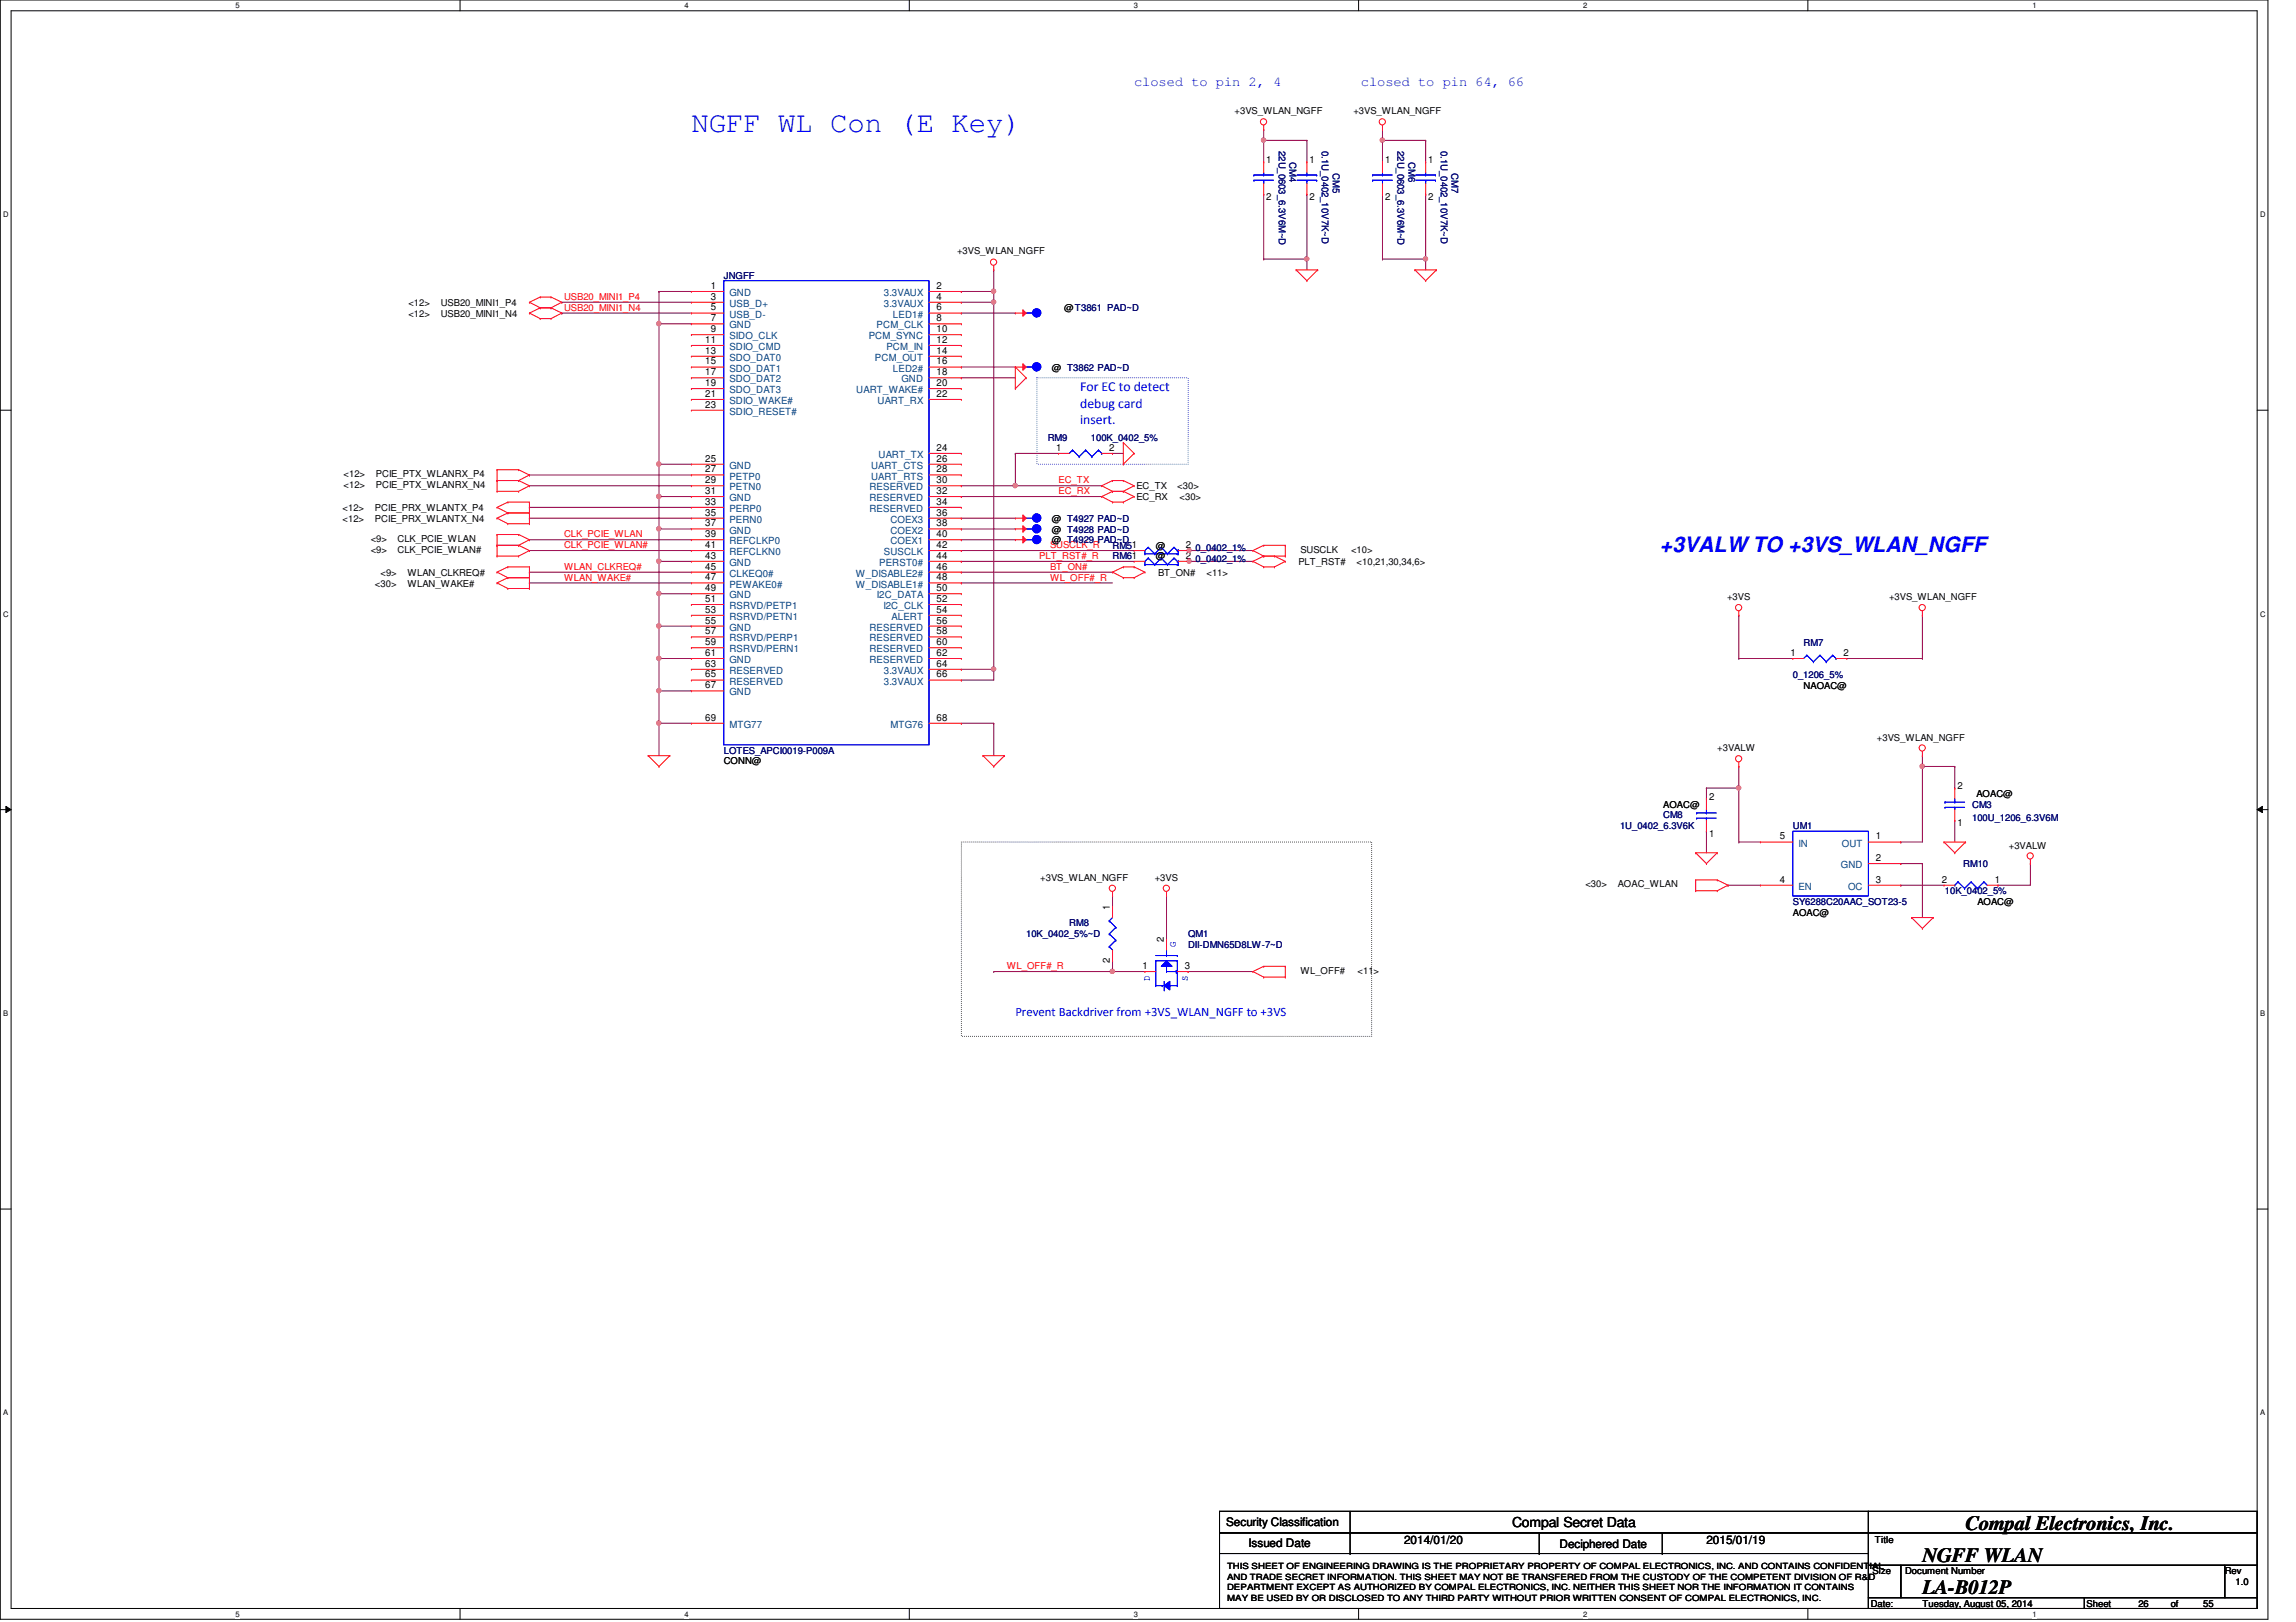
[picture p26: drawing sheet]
<svg xmlns="http://www.w3.org/2000/svg" width="297mm" height="210mm" viewBox="0 0 297 210" stroke-linecap="round" stroke-linejoin="round" font-family="sans-serif">
<defs><g id="words">
<text font-size="3.8" fill="#00f" x="89.4" y="17">NGFF WL Con (E Key)</text>
<text font-size="2.8" fill="#00f" x="214.8" y="71.4">+3VALW TO +3VS_WLAN_NGFF</text>
<g font-size="2.6">
<text x="254.3" y="198">Compal Electronics, Inc.</text>
<text x="248.7" y="202.1">NGFF WLAN</text>
<text x="248.7" y="206.3">LA-B012P</text>
</g>
<g font-size="1.8" fill="#00f">
<text x="146.7" y="11.2">closed to pin 2, 4</text>
<text x="176.1" y="11.2">closed to pin 64, 66</text>
<text x="139.7" y="50.6">For EC to detect</text>
<text x="139.7" y="52.7">debug card</text>
<text x="139.7" y="54.9">insert.</text>
</g>
<text font-size="1.8" x="195.6" y="197.6">Compal Secret Data</text>
<text font-size="1.7" fill="#00f" x="131.4" y="131.5">Prevent Backdriver from +3VS_WLAN_NGFF to +3VS</text>
<g font-size="1.5">
<text x="158.6" y="197.5">Security Classification</text>
<text x="161.5" y="200.2">Issued Date</text>
<text x="181.6" y="199.8">2014/01/20</text>
<text x="201.8" y="200.3">Deciphered Date</text>
<text x="220.8" y="199.8">2015/01/19</text>
</g>
<g font-size="1.3">
<text x="163.8" y="21.1">1</text>
<text x="169.4" y="21.1">1</text>
<text x="179.2" y="21.1">1</text>
<text x="184.8" y="21.1">1</text>
<text x="163.8" y="25.9">2</text>
<text x="169.4" y="25.9">2</text>
<text x="179.2" y="25.9">2</text>
<text x="184.8" y="25.9">2</text>
<text x="91.9" y="37.4">1</text>
<text x="91.9" y="38.8">3</text>
<text x="91.9" y="40.2">5</text>
<text x="91.9" y="41.6">7</text>
<text x="121.2" y="37.4">2</text>
<text x="121.2" y="38.8">4</text>
<text x="121.2" y="40.2">6</text>
<text x="121.2" y="41.6">8</text>
<text x="91.2" y="44.4">11</text>
<text x="91.2" y="45.8">13</text>
<text x="91.2" y="47.2">15</text>
<text x="91.9" y="43">9</text>
<text x="121.2" y="43">10</text>
<text x="121.2" y="44.4">12</text>
<text x="121.2" y="45.8">14</text>
<text x="121.2" y="47.2">16</text>
<text x="91.2" y="48.6">17</text>
<text x="91.2" y="50">19</text>
<text x="91.2" y="51.4">21</text>
<text x="91.2" y="52.7">23</text>
<text x="121.2" y="48.6">18</text>
<text x="121.2" y="50">20</text>
<text x="121.2" y="51.4">22</text>
<text x="91.2" y="59.7">25</text>
<text x="121.2" y="58.3">24</text>
<text x="121.2" y="59.7">26</text>
<text x="136.6" y="58.3">1</text>
<text x="143.5" y="58.3">2</text>
<text x="91.2" y="61.1">27</text>
<text x="91.2" y="62.5">29</text>
<text x="91.2" y="63.9">31</text>
<text x="91.2" y="65.3">33</text>
<text x="121.2" y="61.1">28</text>
<text x="121.2" y="62.5">30</text>
<text x="121.2" y="63.9">32</text>
<text x="121.2" y="65.3">34</text>
<text x="91.2" y="66.7">35</text>
<text x="91.2" y="68.1">37</text>
<text x="91.2" y="69.5">39</text>
<text x="91.2" y="70.9">41</text>
<text x="121.2" y="66.7">36</text>
<text x="121.2" y="68.1">38</text>
<text x="121.2" y="69.5">40</text>
<text x="121.2" y="70.9">42</text>
<text x="153.4" y="70.9">2</text>
<text x="91.2" y="72.3">43</text>
<text x="91.2" y="73.7">45</text>
<text x="91.2" y="75.1">47</text>
<text x="91.2" y="76.5">49</text>
<text x="91.2" y="77.9">51</text>
<text x="121.2" y="72.3">44</text>
<text x="121.2" y="73.7">46</text>
<text x="121.2" y="75.1">48</text>
<text x="121.2" y="76.5">50</text>
<text x="121.2" y="77.9">52</text>
<text x="153.4" y="72.3">2</text>
<text x="91.2" y="79.3">53</text>
<text x="91.2" y="80.7">55</text>
<text x="91.2" y="82.1">57</text>
<text x="91.2" y="83.5">59</text>
<text x="121.2" y="79.3">54</text>
<text x="121.2" y="80.7">56</text>
<text x="121.2" y="82.1">58</text>
<text x="121.2" y="83.5">60</text>
<text x="91.2" y="84.9">61</text>
<text x="91.2" y="86.3">63</text>
<text x="91.2" y="87.7">65</text>
<text x="91.2" y="89.1">67</text>
<text x="121.2" y="84.9">62</text>
<text x="121.2" y="86.3">64</text>
<text x="121.2" y="87.7">66</text>
<text x="231.6" y="84.9">1</text>
<text x="238.5" y="84.9">2</text>
<text x="91.2" y="93.3">69</text>
<text x="121.2" y="93.3">68</text>
<text x="221.1" y="103.5">2</text>
<text x="253.2" y="106.9">1</text>
<text x="253.2" y="102.1">2</text>
<text x="221.1" y="108.3">1</text>
<text x="230.2" y="108.6">5</text>
<text x="242.7" y="108.6">1</text>
<text x="242.7" y="111.4">2</text>
<text x="143.6" y="117.8" transform="rotate(-90 143.6 117.8)">1</text>
<text x="230.2" y="114.2">4</text>
<text x="242.7" y="114.2">3</text>
<text x="251.2" y="114.2">2</text>
<text x="258.1" y="114.2">1</text>
<text x="143.6" y="124.6" transform="rotate(-90 143.6 124.6)">2</text>
<text x="147.8" y="125.4">1</text>
<text x="150.6" y="122" transform="rotate(-90 150.6 122)">2</text>
<text x="153.3" y="125.4">3</text>
</g>
<g font-size="1.3" fill="#004080">
<text x="94.4" y="38.3">GND</text>
<text x="94.4" y="39.7">USB_D+</text>
<text x="94.4" y="41.1">USB_D-</text>
<text x="114.3" y="38.3">3.3VAUX</text>
<text x="114.3" y="39.7">3.3VAUX</text>
<text x="115.5" y="41.1">LED1#</text>
<text x="94.4" y="42.5">GND</text>
<text x="94.4" y="43.9">SIDO_CLK</text>
<text x="94.4" y="45.3">SDIO_CMD</text>
<text x="94.4" y="46.7">SDO_DAT0</text>
<text x="112.4" y="43.9">PCM_SYNC</text>
<text x="113.2" y="46.7">PCM_OUT</text>
<text x="113.4" y="42.5">PCM_CLK</text>
<text x="114.7" y="45.3">PCM_IN</text>
<text x="94.4" y="48.1">SDO_DAT1</text>
<text x="94.4" y="49.5">SDO_DAT2</text>
<text x="94.4" y="50.9">SDO_DAT3</text>
<text x="94.4" y="52.3">SDIO_WAKE#</text>
<text x="94.4" y="53.7">SDIO_RESET#</text>
<text x="110.8" y="50.9">UART_WAKE#</text>
<text x="113.5" y="52.3">UART_RX</text>
<text x="115.5" y="48.1">LED2#</text>
<text x="116.6" y="49.5">GND</text>
<text x="113.7" y="59.3">UART_TX</text>
<text x="94.4" y="60.7">GND</text>
<text x="94.4" y="62.1">PETP0</text>
<text x="94.4" y="63.5">PETN0</text>
<text x="94.4" y="64.9">GND</text>
<text x="112.5" y="63.5">RESERVED</text>
<text x="112.5" y="64.9">RESERVED</text>
<text x="112.7" y="60.7">UART_CTS</text>
<text x="112.7" y="62.1">UART_RTS</text>
<text x="94.4" y="66.3">PERP0</text>
<text x="94.4" y="67.6">PERN0</text>
<text x="94.4" y="69">GND</text>
<text x="94.4" y="70.4">REFCLKP0</text>
<text x="94.4" y="71.8">REFCLKN0</text>
<text x="112.5" y="66.3">RESERVED</text>
<text x="114.3" y="71.8">SUSCLK</text>
<text x="115.2" y="67.6">COEX3</text>
<text x="115.2" y="69">COEX2</text>
<text x="115.2" y="70.4">COEX1</text>
<text x="94.4" y="73.2">GND</text>
<text x="94.4" y="74.6">CLKEQ0#</text>
<text x="94.4" y="76">PEWAKE0#</text>
<text x="94.4" y="77.4">GND</text>
<text x="110.7" y="74.6">W_DISABLE2#</text>
<text x="110.7" y="76">W_DISABLE1#</text>
<text x="113.5" y="77.4">I2C_DATA</text>
<text x="113.7" y="73.2">PERST0#</text>
<text x="94.4" y="78.8">RSRVD/PETP1</text>
<text x="94.4" y="80.2">RSRVD/PETN1</text>
<text x="94.4" y="81.6">GND</text>
<text x="94.4" y="83">RSRVD/PERP1</text>
<text x="112.5" y="81.6">RESERVED</text>
<text x="112.5" y="83">RESERVED</text>
<text x="114.3" y="78.8">I2C_CLK</text>
<text x="115.4" y="80.2">ALERT</text>
<text x="94.4" y="84.4">RSRVD/PERN1</text>
<text x="94.4" y="85.8">GND</text>
<text x="94.4" y="87.2">RESERVED</text>
<text x="94.4" y="88.6">RESERVED</text>
<text x="112.5" y="84.4">RESERVED</text>
<text x="112.5" y="85.8">RESERVED</text>
<text x="114.3" y="87.2">3.3VAUX</text>
<text x="114.3" y="88.6">3.3VAUX</text>
<text x="94.4" y="90">GND</text>
<text x="94.4" y="94.2">MTG77</text>
<text x="115.2" y="94.2">MTG76</text>
<text x="232.7" y="109.6">IN</text>
<text x="238.2" y="112.4">GND</text>
<text x="238.3" y="109.6">OUT</text>
<text x="232.7" y="115.1">EN</text>
<text x="239.1" y="115.1">OC</text>
</g>
<g font-size="1.2">
<text x="159.7" y="14.8">+3VS_WLAN_NGFF</text>
<text x="175.1" y="14.8">+3VS_WLAN_NGFF</text>
<text x="123.8" y="32.9">+3VS_WLAN_NGFF</text>
<text x="52.8" y="39.6">&lt;12&gt;</text>
<text x="52.8" y="41">&lt;12&gt;</text>
<text x="57" y="39.6">USB20_MINI1_P4</text>
<text x="57" y="41">USB20_MINI1_N4</text>
<text x="137.7" y="40.3">@T3861 PAD~D</text>
<text x="136.1" y="48">@ T3862 PAD~D</text>
<text x="44.4" y="63.2">&lt;12&gt;</text>
<text x="44.4" y="61.8">&lt;12&gt;</text>
<text x="48.6" y="63.2">PCIE_PTX_WLANRX_N4</text>
<text x="48.6" y="61.8">PCIE_PTX_WLANRX_P4</text>
<text x="147" y="63.3">EC_TX</text>
<text x="147" y="64.7">EC_RX</text>
<text x="152.3" y="63.3">&lt;30&gt;</text>
<text x="152.6" y="64.7">&lt;30&gt;</text>
<text x="44.3" y="67.5">&lt;12&gt;</text>
<text x="44.3" y="66.1">&lt;12&gt;</text>
<text x="48" y="71.5">&lt;9&gt;</text>
<text x="48" y="70.1">&lt;9&gt;</text>
<text x="48.5" y="67.5">PCIE_PRX_WLANTX_N4</text>
<text x="48.5" y="66.1">PCIE_PRX_WLANTX_P4</text>
<text x="51.4" y="71.5">CLK_PCIE_WLAN#</text>
<text x="51.4" y="70.1">CLK_PCIE_WLAN</text>
<text x="136.1" y="70.3">@ T4929 PAD~D</text>
<text x="136.1" y="68.9">@ T4928 PAD~D</text>
<text x="136.1" y="67.5">@ T4927 PAD~D</text>
<text x="149.5" y="71">@</text>
<text x="168.2" y="71.5">SUSCLK</text>
<text x="174.8" y="71.5">&lt;10&gt;</text>
<text x="48.5" y="75.9">&lt;30&gt;</text>
<text x="49.2" y="74.5">&lt;9&gt;</text>
<text x="52.7" y="74.5">WLAN_CLKREQ#</text>
<text x="52.7" y="75.9">WLAN_WAKE#</text>
<text x="149.5" y="72.4">@</text>
<text x="149.8" y="74.5">BT_ON#</text>
<text x="156.1" y="74.5">&lt;11&gt;</text>
<text x="168" y="73.1">PLT_RST#</text>
<text x="175.5" y="73.1">&lt;10,21,30,34,6&gt;</text>
<text x="223.4" y="77.7">+3VS</text>
<text x="244.4" y="77.7">+3VS_WLAN_NGFF</text>
<text x="233.3" y="89.2">NAOAC@</text>
<text x="242.8" y="95.8">+3VS_WLAN_NGFF</text>
<text x="93.6" y="98.9">CONN@</text>
<text x="222.2" y="97.2">+3VALW</text>
<text x="215.2" y="104.5">AOAC@</text>
<text x="255.7" y="103.1">AOAC@</text>
<text x="259.9" y="109.8">+3VALW</text>
<text x="134.6" y="114">+3VS_WLAN_NGFF</text>
<text x="149.4" y="114">+3VS</text>
<text x="205.1" y="114.9">&lt;30&gt;</text>
<text x="209.3" y="114.9">AOAC_WLAN</text>
<text x="231.9" y="118.5">AOAC@</text>
<text x="255.8" y="117.1">AOAC@</text>
<text x="168.2" y="126">WL_OFF#</text>
<text x="175.6" y="126">&lt;11&gt;</text>
<text x="242.3" y="203.7">Size</text>
<text x="242.6" y="199.6">Title</text>
<text x="246.5" y="203.7">Document Number</text>
<text x="287.8" y="203.7">Rev</text>
<text x="242" y="207.9">Date:</text>
<text x="248.7" y="207.9">Tuesday, August 05, 2014</text>
<text x="270" y="207.9">Sheet</text>
<text x="276.6" y="207.9">26</text>
<text x="280.8" y="207.9">of</text>
<text x="285" y="207.9">55</text>
<text x="289.2" y="205.1">1.0</text>
</g>
<g font-size="1.2" fill="#000080">
<text x="165.4" y="19.6" transform="rotate(90 165.4 19.6)">22U_0603_6.3V6M~D</text>
<text x="166.8" y="21" transform="rotate(90 166.8 21)">CM4</text>
<text x="171" y="19.6" transform="rotate(90 171 19.6)">0.1U_0402_10V7K~D</text>
<text x="172.4" y="22.4" transform="rotate(90 172.4 22.4)">CM5</text>
<text x="180.8" y="19.6" transform="rotate(90 180.8 19.6)">22U_0603_6.3V6M~D</text>
<text x="182.2" y="21" transform="rotate(90 182.2 21)">CM6</text>
<text x="186.4" y="19.6" transform="rotate(90 186.4 19.6)">0.1U_0402_10V7K~D</text>
<text x="187.8" y="22.4" transform="rotate(90 187.8 22.4)">CM7</text>
<text x="93.6" y="36.1">JNGFF</text>
<text x="135.5" y="57">RM9</text>
<text x="141.1" y="57">100K_0402_5%</text>
<text x="143.9" y="71">RM51</text>
<text x="154.7" y="71.3">0_0402_1%</text>
<text x="143.9" y="72.4">RM61</text>
<text x="154.7" y="72.7">0_0402_1%</text>
<text x="233.3" y="83.6">RM7</text>
<text x="231.9" y="87.8">0_1206_5%</text>
<text x="93.6" y="97.5">LOTES_APCI0019-P009A</text>
<text x="209.6" y="107.3">1U_0402_6.3V6K</text>
<text x="215.2" y="105.9">CM8</text>
<text x="231.9" y="107.3">UM1</text>
<text x="255.1" y="104.5">CM3</text>
<text x="255.1" y="106.2">100U_1206_6.3V6M</text>
<text x="254" y="112.2">RM10</text>
<text x="138.3" y="119.9">RM8</text>
<text x="231.9" y="117.1">SY6288C20AAC_SOT23-5</text>
<text x="251.6" y="115.7">10K_0402_5%</text>
<text x="132.8" y="121.3">10K_0402_5%~D</text>
<text x="153.7" y="121.3">QM1</text>
<text x="153.7" y="122.7">DII-DMN65D8LW-7~D</text>
</g>
<g font-size="1.2" fill="#f00">
<text x="73" y="38.8">USB20_MINI1_P4</text>
<text x="73" y="40.2">USB20_MINI1_N4</text>
<text x="136.9" y="62.6">EC_TX</text>
<text x="136.9" y="64">EC_RX</text>
<text x="73" y="71">CLK_PCIE_WLAN#</text>
<text x="73" y="69.6">CLK_PCIE_WLAN</text>
<text x="135.8" y="71">SUSCLK_R</text>
<text x="73" y="73.7">WLAN_CLKREQ#</text>
<text x="73" y="75.1">WLAN_WAKE#</text>
<text x="134.4" y="72.3">PLT_RST#_R</text>
<text x="135.8" y="73.7">BT_ON#</text>
<text x="135.8" y="75.1">WL_OFF#_R</text>
<text x="130.3" y="125.4">WL_OFF#_R</text>
</g>
<g font-size="1.2" fill="#00f">
<text x="152.1" y="122.5" transform="rotate(-90 152.1 122.5)">G</text>
<text x="148.8" y="127" transform="rotate(-90 148.8 127)">D</text>
<text x="153.7" y="127" transform="rotate(-90 153.7 127)">S</text>
</g>
<g font-size="1.1">
<text x="158.7" y="203.1">THIS SHEET OF ENGINEERING DRAWING IS THE PROPRIETARY PROPERTY OF COMPAL ELECTRONICS, INC. AND CONTAINS CONFIDENTIAL</text>
<text x="158.7" y="204.4">AND TRADE SECRET INFORMATION. THIS SHEET MAY NOT BE TRANSFERED FROM THE CUSTODY OF THE COMPETENT DIVISION OF R&amp;D</text>
<text x="158.7" y="205.8">DEPARTMENT EXCEPT AS AUTHORIZED BY COMPAL ELECTRONICS, INC. NEITHER THIS SHEET NOR THE INFORMATION IT CONTAINS</text>
<text x="158.7" y="207.1">MAY BE USED BY OR DISCLOSED TO ANY THIRD PARTY WITHOUT PRIOR WRITTEN CONSENT OF COMPAL ELECTRONICS, INC.</text>
</g>
<g font-size="1">
<text x="30.5" y="1.1">5</text>
<text x="88.6" y="1.1">4</text>
<text x="146.7" y="1.1">3</text>
<text x="204.8" y="1.1">2</text>
<text x="262.9" y="1.1">1</text>
<text x=".4" y="28.1">D</text>
<text x="292.4" y="28.1">D</text>
<text x=".4" y="79.8">C</text>
<text x="292.4" y="79.8">C</text>
<text x=".4" y="131.5">B</text>
<text x="292.4" y="131.5">B</text>
<text x=".4" y="183.2">A</text>
<text x="292.4" y="183.2">A</text>
<text x="30.5" y="209.2">5</text>
<text x="88.6" y="209.2">4</text>
<text x="146.7" y="209.2">3</text>
<text x="204.8" y="209.2">2</text>
<text x="262.9" y="209.2">1</text>
</g>
</g></defs>
<path d="M0 0h293.4v209.5h-293.4zM1.4 1.4h290.6v206.8h-290.6z" fill="none" stroke="#000" stroke-width=".13"/>
<g fill="#fff">
<path d="M30.5 .2h.5v1.1h-.5z"/>
<path d="M30.5 208.3h.5v1.1h-.5z"/>
</g>
<path d="M59.5 0v1.4M59.5 208.2v1.3" fill="none" stroke="#000" stroke-width=".13"/>
<g fill="#fff">
<path d="M88.6 .2h.5v1.1h-.5z"/>
<path d="M88.6 208.3h.5v1.1h-.5z"/>
</g>
<path d="M117.6 0v1.4M117.6 208.2v1.3" fill="none" stroke="#000" stroke-width=".13"/>
<g fill="#fff">
<path d="M146.7 .2h.5v1.1h-.5z"/>
<path d="M146.7 208.3h.5v1.1h-.5z"/>
</g>
<path d="M175.8 0v1.4M175.8 208.2v1.3" fill="none" stroke="#000" stroke-width=".13"/>
<g fill="#fff">
<path d="M204.8 .2h.6v1.1h-.6z"/>
<path d="M204.8 208.3h.6v1.1h-.6z"/>
</g>
<path d="M233.9 0v1.4M233.9 208.2v1.3" fill="none" stroke="#000" stroke-width=".13"/>
<g fill="#fff">
<path d="M262.9 .2h.6v1.1h-.6z"/>
<path d="M262.9 208.3h.6v1.1h-.6z"/>
<path d="M.4 27.2h.7v1.1h-.7z"/>
<path d="M292.4 27.2h.7v1.1h-.7z"/>
<path d="M.4 78.9h.7v1.1h-.7z"/>
<path d="M292.4 78.9h.7v1.1h-.7z"/>
</g>
<path d="M0 53.1h1.4M292 53.1h1.4" fill="none" stroke="#000" stroke-width=".13"/>
<g fill="#fff">
<path d="M.4 130.6h.7v1.1h-.7z"/>
<path d="M292.4 130.6h.6v1.1h-.6z"/>
</g>
<path d="M0 104.8h1.4M.8 104.4l.6 .4-.6 .4zM292 104.8l.7-.4v.8zM292 104.8h1.4" fill="none" stroke="#000" stroke-width=".13"/>
<path d="M.8 104.4l.6 .4-.6 .4zM292 104.8l.7-.4v.8z" fill="#000"/>
<g fill="#fff">
<path d="M.4 182.3h.7v1.1h-.7z"/>
<path d="M292.4 182.3h.6v1.1h-.6z"/>
</g>
<path d="M0 156.5h1.4M292 156.5h1.4" fill="none" stroke="#000" stroke-width=".13"/>
<path d="M124.4 109h53.1v25.1h-53.1z" fill="none" stroke="#000" stroke-width=".13" stroke-dasharray="0 .3"/>
<path d="M134.2 48.9h19.5v11.2h-19.5z" fill="none" stroke="#00f" stroke-width=".13" stroke-dasharray="0 .3"/>
<path d="M85.3 37.7h.1M85.3 37.7v22.4M85.3 37.7h4.1M85.3 41.9h.1" fill="none" stroke="#800040" stroke-width=".13"/>
<circle cx="85.2" cy="41.9" r=".29" fill="#f0f"/>
<circle cx="85.2" cy="41.9" r=".29" fill="none" stroke="#f0f" stroke-width=".13"/>
<path d="M85.3 41.9h.1M85.3 41.9h4.1M85.3 60.1h.1M85.3 60.1v4.2" fill="none" stroke="#800040" stroke-width=".13"/>
<circle cx="85.2" cy="60" r=".29" fill="#f0f"/>
<circle cx="85.2" cy="60" r=".29" fill="none" stroke="#f0f" stroke-width=".13"/>
<path d="M85.3 60.1h.1M85.3 64.3h.1M85.3 60.1h4.1M85.3 64.3v4.2" fill="none" stroke="#800040" stroke-width=".13"/>
<circle cx="85.2" cy="64.2" r=".29" fill="#f0f"/>
<circle cx="85.2" cy="64.2" r=".29" fill="none" stroke="#f0f" stroke-width=".13"/>
<path d="M85.3 64.3h.1M85.3 68.5h.1M85.3 64.3h4.1M85.3 68.5v4.1" fill="none" stroke="#800040" stroke-width=".13"/>
<circle cx="85.2" cy="68.4" r=".29" fill="#f0f"/>
<circle cx="85.2" cy="68.4" r=".29" fill="none" stroke="#f0f" stroke-width=".13"/>
<path d="M85.3 68.5h.1M85.3 72.6h.1M85.3 68.5h4.1M85.3 72.6v4.2" fill="none" stroke="#800040" stroke-width=".13"/>
<circle cx="85.2" cy="72.6" r=".29" fill="#f0f"/>
<circle cx="85.2" cy="72.6" r=".29" fill="none" stroke="#f0f" stroke-width=".13"/>
<path d="M85.3 72.6h.1M85.3 76.8h.1M85.3 72.6h4.1M85.3 76.8v4.2" fill="none" stroke="#800040" stroke-width=".13"/>
<circle cx="85.2" cy="76.8" r=".29" fill="#f0f"/>
<circle cx="85.2" cy="76.8" r=".29" fill="none" stroke="#f0f" stroke-width=".13"/>
<path d="M85.3 76.8h.1M85.3 76.8h4.1M85.3 81h.1M85.3 81v4.2" fill="none" stroke="#800040" stroke-width=".13"/>
<circle cx="85.2" cy="81" r=".29" fill="#f0f"/>
<circle cx="85.2" cy="81" r=".29" fill="none" stroke="#f0f" stroke-width=".13"/>
<path d="M85.3 81h.1M85.3 93.6h.1M85.3 81h4.1M85.3 93.6v4.2" fill="none" stroke="#800040" stroke-width=".13"/>
<circle cx="85.2" cy="93.6" r=".29" fill="#f0f"/>
<circle cx="85.2" cy="93.6" r=".29" fill="none" stroke="#f0f" stroke-width=".13"/>
<path d="M85.3 85.2h.1M85.3 89.4h.1M85.3 85.2h4.1M85.3 89.4h4.1" fill="none" stroke="#800040" stroke-width=".13"/>
<circle cx="85.2" cy="89.4" r=".29" fill="#f0f"/>
<circle cx="85.2" cy="89.4" r=".29" fill="none" stroke="#f0f" stroke-width=".13"/>
<path d="M72.7 39.1h.1M72.7 39.1h16.7M72.7 40.5h.1M72.7 40.5h16.7M68.5 74h.1M68.5 75.4h.1M68.5 74h20.9M68.5 75.4h20.9M85.3 85.2h.1M85.3 85.2v4.2" fill="none" stroke="#800040" stroke-width=".13"/>
<circle cx="85.2" cy="85.2" r=".29" fill="#f0f"/>
<circle cx="85.2" cy="85.2" r=".29" fill="none" stroke="#f0f" stroke-width=".13"/>
<path d="M68.5 71.2h.1M68.5 69.8h.1M68.5 71.2h20.9M68.5 69.8h20.9M131.4 62.9h.1M131.4 62.9h11.1M85.3 93.6h.1M85.3 89.4h.1M85.3 93.6h4.1M85.3 89.4v4.2" fill="none" stroke="#800040" stroke-width=".13"/>
<circle cx="131.3" cy="62.8" r=".29" fill="#f0f"/>
<circle cx="131.3" cy="62.8" r=".29" fill="none" stroke="#f0f" stroke-width=".13"/>
<path d="M124.4 64.3h.1M124.4 64.3h18.1M153.8 71.2h.1M153.8 71.2h8.3" fill="none" stroke="#800040" stroke-width=".13"/>
<circle cx="153.8" cy="71.2" r=".27" fill="#f0f"/>
<circle cx="153.8" cy="71.2" r=".27" fill="none" stroke="#f0f" stroke-width=".13"/>
<path d="M128.6 34.9h.1M128.6 37.7h.1M128.6 34.9v4.2M124.4 71.2h.1M124.4 74h.1M124.4 75.4h.1M124.4 71.2h22.3M124.4 74h19.5M124.4 75.4h19.5" fill="none" stroke="#800040" stroke-width=".13"/>
<circle cx="128.5" cy="37.7" r=".29" fill="#f0f"/>
<circle cx="128.5" cy="37.7" r=".29" fill="none" stroke="#f0f" stroke-width=".13"/>
<path d="M124.4 39.1h.1M124.4 39.1h4.2M128.6 39.1h.1M128.6 39.1v47.5" fill="none" stroke="#800040" stroke-width=".13"/>
<circle cx="128.5" cy="86.6" r=".29" fill="#f0f"/>
<circle cx="128.5" cy="86.6" r=".29" fill="none" stroke="#f0f" stroke-width=".13"/>
<circle cx="128.5" cy="39.1" r=".29" fill="#f0f"/>
<circle cx="128.5" cy="39.1" r=".29" fill="none" stroke="#f0f" stroke-width=".13"/>
<g fill="none" stroke="#800040" stroke-width=".13">
<path d="M124.4 37.7h.1M124.4 37.7h4.2M124.4 40.5h.1M124.4 47.5h.1M124.4 48.9h.1M124.4 40.5h7M124.4 47.5h7M124.4 48.9h7M124.4 67.1h.1M124.4 69.8h.1M124.4 68.5h.1M124.4 72.6h.1"/>
<path d="M124.4 67.1h7M124.4 69.8h7M124.4 68.5h7M124.4 72.6h22.3M153.8 72.6h.1M153.8 72.6h8.3M124.4 88h.1M124.4 86.6h.1M124.4 86.6h4.2M128.6 86.6h.1M128.6 86.6v1.4h-4.2"/>
</g>
<circle cx="153.8" cy="72.6" r=".27" fill="#f0f"/>
<circle cx="153.8" cy="72.6" r=".27" fill="none" stroke="#f0f" stroke-width=".13"/>
<g fill="none" stroke="#800040" stroke-width=".13">
<path d="M68.5 61.5h.1M68.5 62.9h.1M68.5 65.7h.1M68.5 67.1h.1M68.5 61.5h20.9M68.5 62.9h20.9M68.5 65.7h20.9M68.5 67.1h20.9M124.4 93.6h.1M124.4 93.6h4.2M128.6 93.6h.1M128.6 93.6v4.2"/>
<path d="M143.9 125.7h.1M143.9 125.7h4.2"/>
</g>
<circle cx="143.9" cy="125.7" r=".29" fill="#f0f"/>
<circle cx="143.9" cy="125.7" r=".29" fill="none" stroke="#f0f" stroke-width=".13"/>
<path d="M178.9 18.2h.1M178.9 18.2h5.5M143.9 116h.1M143.9 116v1.3M150.9 116h.1M150.9 116v5.5M128.6 125.7h.1M143.9 124.3h.1M143.9 124.3v1.4h-15.3M153.7 125.7h.1M153.7 125.7h8.4" fill="none" stroke="#800040" stroke-width=".13"/>
<circle cx="178.8" cy="18.1" r=".29" fill="#f0f"/>
<circle cx="178.8" cy="18.1" r=".29" fill="none" stroke="#f0f" stroke-width=".13"/>
<path d="M184.4 18.2h.1M184.4 18.2v2.8M184.4 25.1h.1M184.4 25.1v8.4" fill="none" stroke="#800040" stroke-width=".13"/>
<circle cx="184.4" cy="33.5" r=".29" fill="#f0f"/>
<circle cx="184.4" cy="33.5" r=".29" fill="none" stroke="#f0f" stroke-width=".13"/>
<path d="M178.9 18.2h.1M178.9 18.2v2.8M163.5 33.5h.1M163.5 33.5h5.6M178.9 25.1h.1M178.9 25.1v8.4M184.4 33.5h.1M184.4 33.5v1.4" fill="none" stroke="#800040" stroke-width=".13"/>
<circle cx="169" cy="33.5" r=".29" fill="#f0f"/>
<circle cx="169" cy="33.5" r=".29" fill="none" stroke="#f0f" stroke-width=".13"/>
<path d="M163.5 18.2h.1M163.5 16.8h.1M163.5 16.8v4.2M163.5 18.2h5.6M169.1 18.2h.1M169.1 18.2v2.8M163.5 25.1h.1M163.5 25.1v8.4M169.1 25.1h.1M169.1 25.1v8.4" fill="none" stroke="#800040" stroke-width=".13"/>
<circle cx="163.5" cy="18.1" r=".29" fill="#f0f"/>
<circle cx="163.5" cy="18.1" r=".29" fill="none" stroke="#f0f" stroke-width=".13"/>
<g fill="none" stroke="#800040" stroke-width=".13">
<path d="M178.9 16.8h.1M178.9 16.8v1.4M169.1 33.5h.1M169.1 33.5v1.4M178.9 33.5h.1M178.9 33.5h5.5M225 79.6h.1M225 79.6v5.6M248.7 79.6h.1M248.7 79.6v5.6M225 85.2h.1M225 85.2h6.9"/>
<path d="M225 102h.1M225 102v7M245.9 111.8h.1M245.9 111.8h2.8M248.7 111.8h.1M248.7 111.8v6.9"/>
</g>
<circle cx="224.9" cy="102" r=".29" fill="#f0f"/>
<circle cx="224.9" cy="102" r=".29" fill="none" stroke="#f0f" stroke-width=".13"/>
<path d="M248.7 99.2h.1M248.7 99.2v9.8h-2.8M225 109h.1M225 109h2.7M245.9 109h.1" fill="none" stroke="#800040" stroke-width=".13"/>
<circle cx="248.7" cy="99.2" r=".29" fill="#f0f"/>
<circle cx="248.7" cy="99.2" r=".29" fill="none" stroke="#f0f" stroke-width=".13"/>
<g fill="none" stroke="#800040" stroke-width=".13">
<path d="M131.4 58.7h.1M131.4 58.7h5.5M131.4 58.7v4.2M143.9 58.7h.1M143.9 58.7h1.4M124.4 62.9h.1M124.4 62.9h7M131.4 62.9h.1M153.7 71.2h.1M153.7 72.6h.1M225 99.2h.1M225 99.2v2.8h-4.2"/>
<path d="M238.9 85.2h9.8M248.7 99.2h.1M248.7 97.8h.1M248.7 85.2h.1M248.7 99.2h4.2M248.7 97.8v1.4M252.9 99.2h.1M252.9 99.2v2.8M220.8 107.6h.1M220.8 102h.1M220.8 102v1.4M220.8 107.6v2.8"/>
<path d="M223.6 114.6h.1M223.6 114.6h4.1M245.9 114.6h.1M245.9 114.6h5.6M252.9 106.2h.1M252.9 106.2v2.8M258.5 114.6h.1M262.7 111.8h.1M262.7 111.8v2.8h-4.2"/>
</g>
<g fill="none" stroke="#f00" stroke-width=".13">
<path d="M163.5 16.8h.1M163.5 16.2v.6M178.9 16.8h.1M178.9 16.2v.6M68.5 39.1h.1M68.5 39.1l1.4 .7M69.9 38.4h.1M69.9 39.8h.1M69.9 38.4h1.4M69.9 38.4l-1.4 .7M69.9 39.8h1.4M69.9 39.8l-1.4 .7"/>
<path d="M71.3 38.4h.1M71.3 39.8h.1M71.3 38.4l1.4 .7M71.3 39.8l1.4 .7M72.7 39.1h.1M72.7 39.1l-1.4 .7M128.6 34.9h.1M128.6 34.4v.5M167.7 34.9h.1M167.7 34.9h2.8M167.7 34.9l1.4 1.4M169.1 36.3h.1"/>
<path d="M169.1 21h.1M169.1 25.1h.1M169.1 21v1.4M169.1 23.7v1.4M170.5 34.9h.1M170.5 34.9l-1.4 1.4M183 34.9h.1M183 34.9h2.8M183 34.9l1.4 1.4M184.4 36.3h.1M185.8 34.9h.1M185.8 34.9l-1.4 1.4"/>
<path d="M68.5 40.5h.1M68.5 40.5l1.4 .7M69.9 41.2h.1M69.9 41.2h1.4M71.3 41.2h.1M72.7 40.5h.1M72.7 40.5l-1.4 .7M131.4 50.3h.1M131.4 47.5h.1M131.4 47.5v2.8M131.4 47.5l1.4 1.4M132.8 48.9h.1"/>
<path d="M132.8 48.9l-1.4 1.4M145.3 57.3h.1M145.3 57.3v2.8M145.3 57.3l1.4 1.4M146.7 58.7h.1M146.7 58.7l-1.4 1.4M64.3 63.6h.1M64.3 62.2h.1M64.3 60.8h.1M64.3 67.1h.1M64.3 65.7h.1M64.3 72h.1"/>
<path d="M64.3 70.6h.1M64.3 69.2h.1M64.3 74h.1M64.3 75.4h.1M64.3 62.2h2.8M64.3 63.6h2.8M64.3 60.8v2.8M64.3 69.2v2.8M64.3 60.8h2.8M64.3 67.1l1.4 .7M64.3 65.7l1.4 .7M64.3 70.6h2.8"/>
<path d="M64.3 72h2.8M64.3 69.2h2.8M64.3 74l1.4 .8M64.3 75.4l1.4 .8M65.7 66.4h.1M65.7 67.8h.1M65.7 65h.1M65.7 73.4h.1M65.7 74.8h.1M65.7 76.2h.1M65.7 66.4l-1.4 .7M65.7 66.4h2.8"/>
<path d="M65.7 67.8h2.8M65.7 65l-1.4 .7M65.7 65h2.8M65.7 73.4l-1.4 .6M65.7 73.4h2.8M65.7 74.8h2.8M65.7 74.8l-1.4 .6M65.7 76.2h2.8M67.1 62.2h.1M67.1 63.6h.1M67.1 60.8h.1M67.1 70.6h.1"/>
<path d="M67.1 72h.1M67.1 69.2h.1M67.1 62.2l1.4 .7M67.1 60.8l1.4 .7M67.1 70.6l1.4 .6M67.1 69.2l1.4 .6M68.5 62.9h.1M68.5 61.5h.1M68.5 66.4h.1M68.5 67.8h.1M68.5 65h.1M68.5 71.2h.1"/>
<path d="M68.5 69.8h.1M68.5 73.4h.1M68.5 74.8h.1M68.5 76.2h.1M68.5 62.9l-1.4 .7M68.5 61.5l-1.4 .7M68.5 65v2.8M68.5 73.4v2.8M68.5 71.2l-1.4 .8M68.5 69.8l-1.4 .8M142.5 62.9h.1M142.5 64.3h.1"/>
<path d="M142.5 62.9l1.4 .7M142.5 64.3l1.4 .7M143.9 62.2h.1M143.9 63.6h.1M143.9 65h.1M143.9 74h.1M143.9 62.2h1.4M143.9 63.6h1.4M143.9 65h1.4M143.9 62.2l-1.4 .7M143.9 63.6l-1.4 .7M143.9 74l1.4 .8"/>
<path d="M145.3 62.2h.1M145.3 63.6h.1M145.3 65h.1M145.3 73.4h.1M145.3 74.8h.1M145.3 60.1h.1M145.3 73.4h1.4M145.3 74.8h1.4M145.3 62.2l1.4 .7M145.3 63.6l1.4 .7M145.3 73.4l-1.4 .6M146.7 62.9h.1"/>
<path d="M146.7 64.3h.1M146.7 73.4h.1M146.7 74.8h.1M146.7 62.9l-1.4 .7M146.7 64.3l-1.4 .7M146.7 73.4l1.4 .6M148.1 74h.1M148.1 74l-1.4 .8M162.1 72.6h.1M162.1 71.2h.1M162.1 72.6l1.4 .8M162.1 71.2l1.4 .8"/>
<path d="M163.5 72h.1M163.5 73.4h.1M163.5 70.6h.1M163.5 70.6h2.8M163.5 72h2.8M163.5 73.4h1.4M163.5 72l-1.4 .6M163.5 70.6l-1.4 .6M164.9 72h.1M164.9 73.4h.1M164.9 72l1.4 .6M166.3 72.6h.1"/>
<path d="M166.3 72h.1M166.3 70.6h.1M166.3 72.6l-1.4 .8M166.3 70.6v1.4M225 79.6h.1M225 79.1v.5M248.7 79.6h.1M248.7 79.1v.5M83.9 97.8h.1M83.9 97.8h2.8M83.9 97.8l1.4 1.4M85.3 99.2h.1"/>
<path d="M86.7 97.8h.1M86.7 97.8l-1.4 1.4M127.2 97.8h.1M127.2 97.8h2.8M127.2 97.8l1.4 1.4M128.6 99.2h.1M130 97.8h.1M130 97.8l-1.4 1.4M225 99.2h.1M225 98.6v.6M248.7 97.8h.1M248.7 97.2v.6"/>
<path d="M143.9 116h.1M143.9 115.4v.6M150.9 116h.1M150.9 115.4v.6M219.4 115.3h.1M219.4 113.9h.1M219.4 110.4h.1M219.4 113.9h2.8M219.4 115.3h2.8M219.4 113.9v1.4M219.4 110.4h2.8M219.4 110.4l1.4 1.4"/>
<path d="M220.8 111.8h.1M222.2 113.9h.1M222.2 115.3h.1M222.2 110.4h.1M222.2 113.9l1.4 .7M222.2 110.4l-1.4 1.4M223.6 114.6h.1M223.6 114.6l-1.4 .7M247.3 118.7h.1M247.3 118.7h2.8M247.3 118.7l1.4 1.4M250.1 118.7h.1"/>
<path d="M250.1 118.7l-1.4 1.4M251.5 109h.1M251.5 114.6h.1M251.5 109h2.8M251.5 109l1.4 1.4M251.5 114.6h1.4M252.9 110.4h.1M254.3 109h.1M254.3 109l-1.4 1.4M257.1 114.6h1.4M258.5 114.6h.1M262.7 111.8h.1"/>
<path d="M262.7 111.2v.6M162.1 125.7h.1M162.1 125.7l1.4 .7M163.5 125.1h.1M163.5 126.4h.1M163.5 125.1h2.8M163.5 125.1l-1.4 .6M163.5 126.4h2.8M166.3 126.4h.1M166.3 125.1h.1M166.3 125.1v1.3M248.7 120.1h.1"/>
<circle cx="163.5" cy="15.8" r=".4"/>
<circle cx="178.8" cy="15.8" r=".4"/>
<circle cx="128.5" cy="33.9" r=".4"/>
<circle cx="224.9" cy="78.6" r=".4"/>
<circle cx="248.7" cy="78.6" r=".4"/>
<circle cx="224.9" cy="98.2" r=".4"/>
<circle cx="248.7" cy="96.8" r=".4"/>
<circle cx="143.9" cy="115" r=".4"/>
<circle cx="150.9" cy="115" r=".4"/>
<circle cx="262.7" cy="110.8" r=".4"/>
</g>
<g fill="none" stroke="#000" stroke-width=".13">
<path d="M157.8 195.6h83.9v2.8h-83.9zM157.8 198.4h83.9v2.6h-83.9zM174.7 198.4h.1M174.7 195.6v5.4M199.1 198.4v2.6M215 198.4v2.6M241.7 195.6h50.3v2.8h-50.3zM241.7 198.4h50.3v4.2h-50.3zM157.8 201h83.9v7.2h-83.9zM174.7 201h.1M199.1 201h.1M215 201h.1"/>
<path d="M241.7 202.6h4.2v4.2h-4.2zM241.7 206.8h28v1.4h-28zM245.9 202.6h41.9v4.2h-41.9zM269.7 206.8h22.3v1.4h-22.3zM287.8 202.6h4.2v4.2h-4.2z"/>
</g>
<g fill="none" stroke="#00f" stroke-width=".13">
<path d="M167.8 23.3h2.5M167.8 22.6h2.5M169.1 22.6h.1M169.1 23.3h.1M169.1 22.4v.2M169.1 23.3v.4M170.3 23.3h.1M170.3 22.6h.1M252.9 114.6h.1M253.3 114.1h.1M253.3 114.1l.9 .9M253.3 114.1l-.4 .5"/>
<path d="M254.2 115h.1M255 114.1h.1M255 114.1l.8 .9M255 114.1l-.8 .9M255.8 115h.1M256.7 114.1h.1M256.7 114.1l.4 .5M256.7 114.1l-.9 .9"/>
</g>
<circle cx="134.1" cy="69.8" r=".54" fill="#00f"/>
<g fill="none" stroke="#00f" stroke-width=".13">
<path d="M132.8 69.8h.8M133.6 69.8h.1"/>
<circle cx="134.1" cy="69.8" r=".54"/>
</g>
<circle cx="134.1" cy="69.8" r=".54" fill="#00f"/>
<g fill="none" stroke="#00f" stroke-width=".13">
<path d="M132.8 69.8h.8M133.6 69.8h.1"/>
<circle cx="134.1" cy="69.8" r=".54"/>
</g>
<path d="M132.3 69.4l.5 .4-.5 .5z" fill="#f00"/>
<g fill="none" stroke="#f00" stroke-width=".13">
<path d="M163.5 21h.1M163.5 25.1h.1M163.5 21v1.4M163.5 23.7v1.4M178.9 21h.1M178.9 25.1h.1M178.9 21v1.4M178.9 23.7v1.4M136.9 58.7h.1M136.9 58.7h1.4M142.5 58.7h1.4M143.9 58.7h.1"/>
<path d="M131.4 69.8h.1M131.4 69.8h1.4M132.3 69.4l.5 .4-.5 .5zM220.8 107.6h.1M220.8 103.4h.1M220.8 103.4v1.4M220.8 106.2v1.4"/>
</g>
<g fill="none" stroke="#00f" stroke-width=".13">
<path d="M162.2 23.3h.1M162.2 22.6h.1M162.2 23.3h2.6M162.2 22.6h2.6M163.5 22.6h.1M163.5 23.3h.1M163.5 22.4v.2M163.5 23.3v.4M177.6 23.3h.1M177.6 22.6h.1M177.6 23.3h2.5M177.6 22.6h2.5"/>
<path d="M178.9 22.6h.1M178.9 23.3h.1M178.9 22.4v.2M178.9 23.3v.4M138.8 58.3h.1M138.8 58.3l-.5 .4M138.8 58.3l.8 .8M139.6 59.1h.1M140.5 58.3h.1M140.5 58.3l-.9 .8M140.5 58.3l.8 .8M141.3 59.1h.1"/>
<path d="M142.1 58.3h.1M142.1 58.3l-.8 .8M142.1 58.3l.4 .4M142.5 58.7h.1M219.5 105.2h.1M219.5 105.9h.1M219.5 105.2h2.5M219.5 105.9h2.5M220.8 105.9h.1M220.8 105.2h.1M220.8 104.8v.4M220.8 105.9v.3"/>
</g>
<circle cx="134.1" cy="68.4" r=".54" fill="#00f"/>
<g fill="none" stroke="#00f" stroke-width=".13">
<path d="M132.8 68.5h.8M133.6 68.5h.1"/>
<circle cx="134.1" cy="68.4" r=".54"/>
</g>
<circle cx="134.1" cy="68.4" r=".54" fill="#00f"/>
<g fill="none" stroke="#00f" stroke-width=".13">
<path d="M132.8 68.5h.8M133.6 68.5h.1"/>
<circle cx="134.1" cy="68.4" r=".54"/>
</g>
<path d="M132.3 68l.5 .5-.5 .4z" fill="#f00"/>
<g fill="none" stroke="#f00" stroke-width=".13">
<path d="M89.4 37.7h.1M89.4 39.1h.1M89.4 37.7h4.2M89.4 39.1h4.2M120.2 37.7h4.2M120.2 39.1h4.2M124.4 37.7h.1M124.4 39.1h.1M89.4 40.5h.1M89.4 41.9h.1M89.4 43.3h.1M89.4 44.7h.1"/>
<path d="M89.4 46.1h.1M89.4 47.5h.1M89.4 48.9h.1M89.4 50.3h.1M89.4 51.7h.1M89.4 53.1h.1M89.4 40.5h4.2M89.4 41.9h4.2M89.4 43.3h4.2M89.4 44.7h4.2M89.4 46.1h4.2M89.4 47.5h4.2"/>
<path d="M89.4 48.9h4.2M89.4 50.3h4.2M89.4 51.7h4.2M89.4 53.1h4.2M120.2 40.5h4.2M120.2 41.9h4.2M120.2 43.3h4.2M120.2 44.7h4.2M120.2 46.1h4.2M120.2 47.5h4.2M120.2 48.9h4.2M120.2 50.3h4.2"/>
<path d="M120.2 51.7h4.2M120.2 58.7h4.2M124.4 40.5h.1M124.4 41.9h.1M124.4 43.3h.1M124.4 44.7h.1M124.4 46.1h.1M124.4 47.5h.1M124.4 48.9h.1M124.4 50.3h.1M124.4 51.7h.1M124.4 58.7h.1"/>
<path d="M89.4 60.1h.1M89.4 61.5h.1M89.4 62.9h.1M89.4 64.3h.1M89.4 65.7h.1M89.4 67.1h.1M89.4 68.5h.1M89.4 69.8h.1M89.4 71.2h.1M89.4 72.6h.1M89.4 74h.1M89.4 75.4h.1"/>
<path d="M89.4 76.8h.1M89.4 78.2h.1M89.4 79.6h.1M89.4 68.5h4.2M89.4 71.2h4.2M89.4 60.1h4.2M89.4 61.5h4.2M89.4 62.9h4.2M89.4 64.3h4.2M89.4 65.7h4.2M89.4 67.1h4.2M89.4 69.8h4.2"/>
<path d="M89.4 72.6h4.2M89.4 74h4.2M89.4 75.4h4.2M89.4 76.8h4.2M89.4 78.2h4.2M89.4 79.6h4.2M120.2 68.5h4.2M120.2 71.2h4.2M120.2 60.1h4.2M120.2 61.5h4.2M120.2 62.9h4.2M120.2 64.3h4.2"/>
<path d="M120.2 65.7h4.2M120.2 67.1h4.2M120.2 69.8h4.2M120.2 72.6h4.2M120.2 74h4.2M120.2 75.4h4.2M120.2 76.8h4.2M120.2 78.2h4.2M120.2 79.6h4.2M124.4 60.1h.1M124.4 61.5h.1M124.4 62.9h.1"/>
<path d="M124.4 64.3h.1M124.4 65.7h.1M124.4 67.1h.1M124.4 68.5h.1M124.4 69.8h.1M124.4 71.2h.1M124.4 72.6h.1M124.4 74h.1M124.4 75.4h.1M124.4 76.8h.1M124.4 78.2h.1M124.4 79.6h.1"/>
<path d="M131.4 68.5h.1M131.4 68.5h1.4M132.3 68l.5 .5-.5 .4zM146.7 71.2h.1M146.7 71.2h1.4M152.4 71.2h1.4M153.8 71.2h.1M89.4 81h.1M89.4 82.4h.1M89.4 83.8h.1M89.4 85.2h.1M89.4 86.6h.1"/>
<path d="M89.4 88h.1M89.4 89.4h.1M89.4 93.6h.1M89.4 85.2h4.2M89.4 81h4.2M89.4 82.4h4.2M89.4 83.8h4.2M89.4 86.6h4.2M89.4 88h4.2M89.4 89.4h4.2M89.4 93.6h4.2M120.2 85.2h4.2"/>
<path d="M120.2 81h4.2M120.2 82.4h4.2M120.2 83.8h4.2M120.2 86.6h4.2M120.2 88h4.2M120.2 93.6h4.2M124.4 81h.1M124.4 82.4h.1M124.4 83.8h.1M124.4 85.2h.1M124.4 86.6h.1M124.4 88h.1"/>
<path d="M124.4 93.6h.1M231.9 85.2h.1M231.9 85.2h1.4M237.5 85.2h1.4M238.9 85.2h.1"/>
</g>
<g fill="none" stroke="#00f" stroke-width=".13">
<path d="M93.6 36.3h26.6v60.1h-26.6zM148.1 71.7h.1M148.1 71.7h4.2M148.5 70.8h.1M148.5 70.8l-.4 .4v.5M148.5 70.8l.9 .9M149.4 71.7h.1M150.2 70.8h.1M150.2 70.8l-.8 .9M150.2 70.8l.8 .9M151 71.7h.1M151.9 70.8h.1"/>
<path d="M151.9 70.8l-.9 .9M151.9 70.8l.4 .4M152.3 71.2h.1M152.3 71.7h.1M152.4 71.7h.1M152.4 71.1v.6M233.8 84.8h.1M233.8 84.8l-.5 .4M233.8 84.8l.8 .8M234.6 85.6h.1M235.5 84.8h.1M235.5 84.8l-.9 .8"/>
<path d="M235.5 84.8l.8 .8M236.3 85.6h.1M237.1 84.8h.1M237.1 84.8l-.8 .8M237.1 84.8l.4 .4M237.5 85.2h.1"/>
</g>
<path d="M150.9 124.3l.7 .8h-1.4z" fill="#00f"/>
<path d="M150.9 124.3l.7 .8h-1.4z" fill="none" stroke="#00f" stroke-width=".13"/>
<path d="M150.6 127.6l.7-.6v1.1z" fill="#00f"/>
<g fill="none" stroke="#00f" stroke-width=".13">
<path d="M149.5 124.3h.1M149.5 127.6h.1M149.5 124.3v3.3M149.5 124.3h2.8M149.5 123.7h2.8M149.5 127.6h1.1M150.4 127.6h.1M150.6 127.6l.7-.6v1.1zM150.6 128.1h.1M150.6 127v1.1M150.9 125.7h.1M150.9 125.1h.1"/>
<path d="M150.9 123.7h.1M150.9 125.7h1.4M150.9 122.9v.8M150.9 125.1v.6M151.3 127.6h.1M151.3 127.6h1M152.2 125.6h.1M152.2 125.9h.1M152.2 125.6v.3M152.3 124.3h.1M152.3 125.7h.1M152.3 123.7h.1"/>
<path d="M152.3 127.6h.1M152.3 125.9h.1M152.3 124.3v3.3"/>
</g>
<path d="M150.9 124.3l.7 .8h-1.4z" fill="#00f"/>
<path d="M150.9 124.3l.7 .8h-1.4z" fill="none" stroke="#00f" stroke-width=".13"/>
<path d="M150.6 127.6l.7-.6v1.1z" fill="#00f"/>
<g fill="none" stroke="#00f" stroke-width=".13">
<path d="M148.1 73.1h.1M148.1 73.1h4.2M148.5 72.2h.1M148.5 72.2l-.4 .4v.5M148.5 72.2l.9 .9M149.4 73.1h.1M150.2 72.2h.1M150.2 72.2l-.8 .9M150.2 72.2l.8 .9M151 73.1h.1M151.9 72.2h.1M151.9 72.2l-.9 .9"/>
<path d="M151.9 72.2l.4 .4M152.3 72.6h.1M152.3 73.1h.1M152.4 73.1h.1M152.4 72.5v.6M143.5 119.2h.1M143.5 119.2l.9 .8M143.9 118.7l-.4 .5M251.6 103.8h.1M251.6 104.5h.1M251.6 103.8h2.6M251.6 104.5h2.6"/>
<path d="M252.9 104.5h.1M252.9 103.8h.1M252.9 103.4v.4M252.9 104.5v.3M143.5 120.9h.1M143.5 122.5h.1M143.5 120.9l.9 .8M143.5 122.5l.4 .4M143.9 122.9h.1M144.4 120h.1M144.4 121.7h.1M144.4 120l-.9 .9"/>
<path d="M144.4 121.7l-.9 .8M149.5 124.3h.1M149.5 127.6h.1M149.5 124.3v3.3M149.5 124.3h2.8M149.5 123.7h2.8M149.5 127.6h1.1M150.4 127.6h.1M150.6 127.6l.7-.6v1.1zM150.6 128.1h.1M150.6 127v1.1M150.9 125.7h.1"/>
<path d="M150.9 125.1h.1M150.9 123.7h.1M150.9 125.7h1.4M150.9 122.9v.8M150.9 125.1v.6M151.3 127.6h.1M151.3 127.6h1M152.2 125.6h.1M152.2 125.9h.1M152.2 125.6v.3M152.3 124.3h.1M152.3 125.7h.1"/>
<path d="M152.3 123.7h.1M152.3 127.6h.1M152.3 125.9h.1M152.3 124.3v3.3"/>
</g>
<g fill="none" stroke="#f00" stroke-width=".13">
<path d="M146.7 72.6h.1M146.7 72.6h1.4M152.4 72.6h1.4M153.8 72.6h.1M143.9 117.3h.1M143.9 117.3v1.4M252.9 106.2h.1M252.9 102h.1M252.9 102v1.4M252.9 104.8v1.4M143.9 124.3h.1M143.9 122.9v1.4"/>
<path d="M148.1 125.7h.1M148.1 125.7h1.4M150.9 121.5h.1M150.9 121.5v1.4M152.3 125.7h1.4M153.7 125.7h.1"/>
</g>
<circle cx="134.1" cy="40.5" r=".54" fill="#00f"/>
<g fill="none" stroke="#00f" stroke-width=".13">
<path d="M132.8 40.5h.8M133.6 40.5h.1"/>
<circle cx="134.1" cy="40.5" r=".54"/>
</g>
<circle cx="134.1" cy="40.5" r=".54" fill="#00f"/>
<g fill="none" stroke="#00f" stroke-width=".13">
<path d="M132.8 40.5h.8M133.6 40.5h.1"/>
<circle cx="134.1" cy="40.5" r=".54"/>
</g>
<path d="M132.3 40.1l.5 .4-.5 .4z" fill="#f00"/>
<path d="M184.4 21h.1M184.4 25.1h.1M184.4 21v1.4M184.4 23.7v1.4M131.4 40.5h.1M131.4 40.5h1.4M132.3 40.1l.5 .4-.5 .4z" fill="none" stroke="#f00" stroke-width=".13"/>
<path d="M183.2 23.3h2.5M183.2 22.6h2.5M184.4 22.6h.1M184.4 23.3h.1M184.4 22.4v.2M184.4 23.3v.4M185.7 23.3h.1M185.7 22.6h.1" fill="none" stroke="#00f" stroke-width=".13"/>
<circle cx="134.1" cy="47.5" r=".54" fill="#00f"/>
<g fill="none" stroke="#00f" stroke-width=".13">
<path d="M132.8 47.5h.8M133.6 47.5h.1"/>
<circle cx="134.1" cy="47.5" r=".54"/>
</g>
<circle cx="134.1" cy="47.5" r=".54" fill="#00f"/>
<g fill="none" stroke="#00f" stroke-width=".13">
<path d="M132.8 47.5h.8M133.6 47.5h.1"/>
<circle cx="134.1" cy="47.5" r=".54"/>
</g>
<path d="M132.3 47.1l.5 .4-.5 .4z" fill="#f00"/>
<g fill="none" stroke="#f00" stroke-width=".13">
<path d="M131.4 47.5h.1M131.4 47.5h1.4M132.3 47.1l.5 .4-.5 .4zM227.7 114.6h.1M227.7 109h.1M227.7 109h4.2M227.7 114.6h4.2M241.7 109h4.2M241.7 114.6h4.2M241.7 111.8h4.2M245.9 109h.1M245.9 114.6h.1"/>
<path d="M245.9 111.8h.1"/>
</g>
<path d="M231.9 107.6h9.8v8.4h-9.8z" fill="none" stroke="#00f" stroke-width=".13"/>
<circle cx="134.1" cy="67" r=".54" fill="#00f"/>
<g fill="none" stroke="#00f" stroke-width=".13">
<path d="M132.8 67.1h.8M133.6 67.1h.1"/>
<circle cx="134.1" cy="67" r=".54"/>
</g>
<circle cx="134.1" cy="67" r=".54" fill="#00f"/>
<g fill="none" stroke="#00f" stroke-width=".13">
<path d="M132.8 67.1h.8M133.6 67.1h.1"/>
<circle cx="134.1" cy="67" r=".54"/>
</g>
<path d="M132.3 66.6l.5 .5-.5 .4z" fill="#f00"/>
<path d="M131.4 67.1h.1M131.4 67.1h1.4M132.3 66.6l.5 .5-.5 .4z" fill="none" stroke="#f00" stroke-width=".13"/>
<circle cx="85.2" cy="41.9" r=".29" fill="#f0f"/>
<circle cx="85.2" cy="41.9" r=".29" fill="none" stroke="#f0f" stroke-width=".13"/>
<circle cx="85.2" cy="60" r=".29" fill="#f0f"/>
<circle cx="85.2" cy="60" r=".29" fill="none" stroke="#f0f" stroke-width=".13"/>
<circle cx="85.2" cy="64.2" r=".29" fill="#f0f"/>
<circle cx="85.2" cy="64.2" r=".29" fill="none" stroke="#f0f" stroke-width=".13"/>
<circle cx="85.2" cy="68.4" r=".29" fill="#f0f"/>
<circle cx="85.2" cy="68.4" r=".29" fill="none" stroke="#f0f" stroke-width=".13"/>
<circle cx="85.2" cy="72.6" r=".29" fill="#f0f"/>
<circle cx="85.2" cy="72.6" r=".29" fill="none" stroke="#f0f" stroke-width=".13"/>
<circle cx="85.2" cy="76.8" r=".29" fill="#f0f"/>
<circle cx="85.2" cy="76.8" r=".29" fill="none" stroke="#f0f" stroke-width=".13"/>
<circle cx="85.2" cy="81" r=".29" fill="#f0f"/>
<circle cx="85.2" cy="81" r=".29" fill="none" stroke="#f0f" stroke-width=".13"/>
<circle cx="85.2" cy="93.6" r=".29" fill="#f0f"/>
<circle cx="85.2" cy="93.6" r=".29" fill="none" stroke="#f0f" stroke-width=".13"/>
<circle cx="85.2" cy="89.4" r=".29" fill="#f0f"/>
<circle cx="85.2" cy="89.4" r=".29" fill="none" stroke="#f0f" stroke-width=".13"/>
<circle cx="85.2" cy="85.2" r=".29" fill="#f0f"/>
<circle cx="85.2" cy="85.2" r=".29" fill="none" stroke="#f0f" stroke-width=".13"/>
<circle cx="131.3" cy="62.8" r=".29" fill="#f0f"/>
<circle cx="131.3" cy="62.8" r=".29" fill="none" stroke="#f0f" stroke-width=".13"/>
<circle cx="153.8" cy="71.2" r=".27" fill="#f0f"/>
<circle cx="153.8" cy="71.2" r=".27" fill="none" stroke="#f0f" stroke-width=".13"/>
<circle cx="128.5" cy="37.7" r=".29" fill="#f0f"/>
<circle cx="128.5" cy="37.7" r=".29" fill="none" stroke="#f0f" stroke-width=".13"/>
<circle cx="128.5" cy="86.6" r=".29" fill="#f0f"/>
<circle cx="128.5" cy="86.6" r=".29" fill="none" stroke="#f0f" stroke-width=".13"/>
<circle cx="128.5" cy="39.1" r=".29" fill="#f0f"/>
<circle cx="128.5" cy="39.1" r=".29" fill="none" stroke="#f0f" stroke-width=".13"/>
<circle cx="153.8" cy="72.6" r=".27" fill="#f0f"/>
<circle cx="153.8" cy="72.6" r=".27" fill="none" stroke="#f0f" stroke-width=".13"/>
<circle cx="143.9" cy="125.7" r=".29" fill="#f0f"/>
<circle cx="143.9" cy="125.7" r=".29" fill="none" stroke="#f0f" stroke-width=".13"/>
<circle cx="178.8" cy="18.1" r=".29" fill="#f0f"/>
<circle cx="178.8" cy="18.1" r=".29" fill="none" stroke="#f0f" stroke-width=".13"/>
<circle cx="184.4" cy="33.5" r=".29" fill="#f0f"/>
<circle cx="184.4" cy="33.5" r=".29" fill="none" stroke="#f0f" stroke-width=".13"/>
<circle cx="169" cy="33.5" r=".29" fill="#f0f"/>
<circle cx="169" cy="33.5" r=".29" fill="none" stroke="#f0f" stroke-width=".13"/>
<circle cx="163.5" cy="18.1" r=".29" fill="#f0f"/>
<circle cx="163.5" cy="18.1" r=".29" fill="none" stroke="#f0f" stroke-width=".13"/>
<circle cx="224.9" cy="102" r=".29" fill="#f0f"/>
<circle cx="224.9" cy="102" r=".29" fill="none" stroke="#f0f" stroke-width=".13"/>
<circle cx="248.7" cy="99.2" r=".29" fill="#f0f"/>
<circle cx="248.7" cy="99.2" r=".29" fill="none" stroke="#f0f" stroke-width=".13"/>
<use href="#words"/>
</svg>
